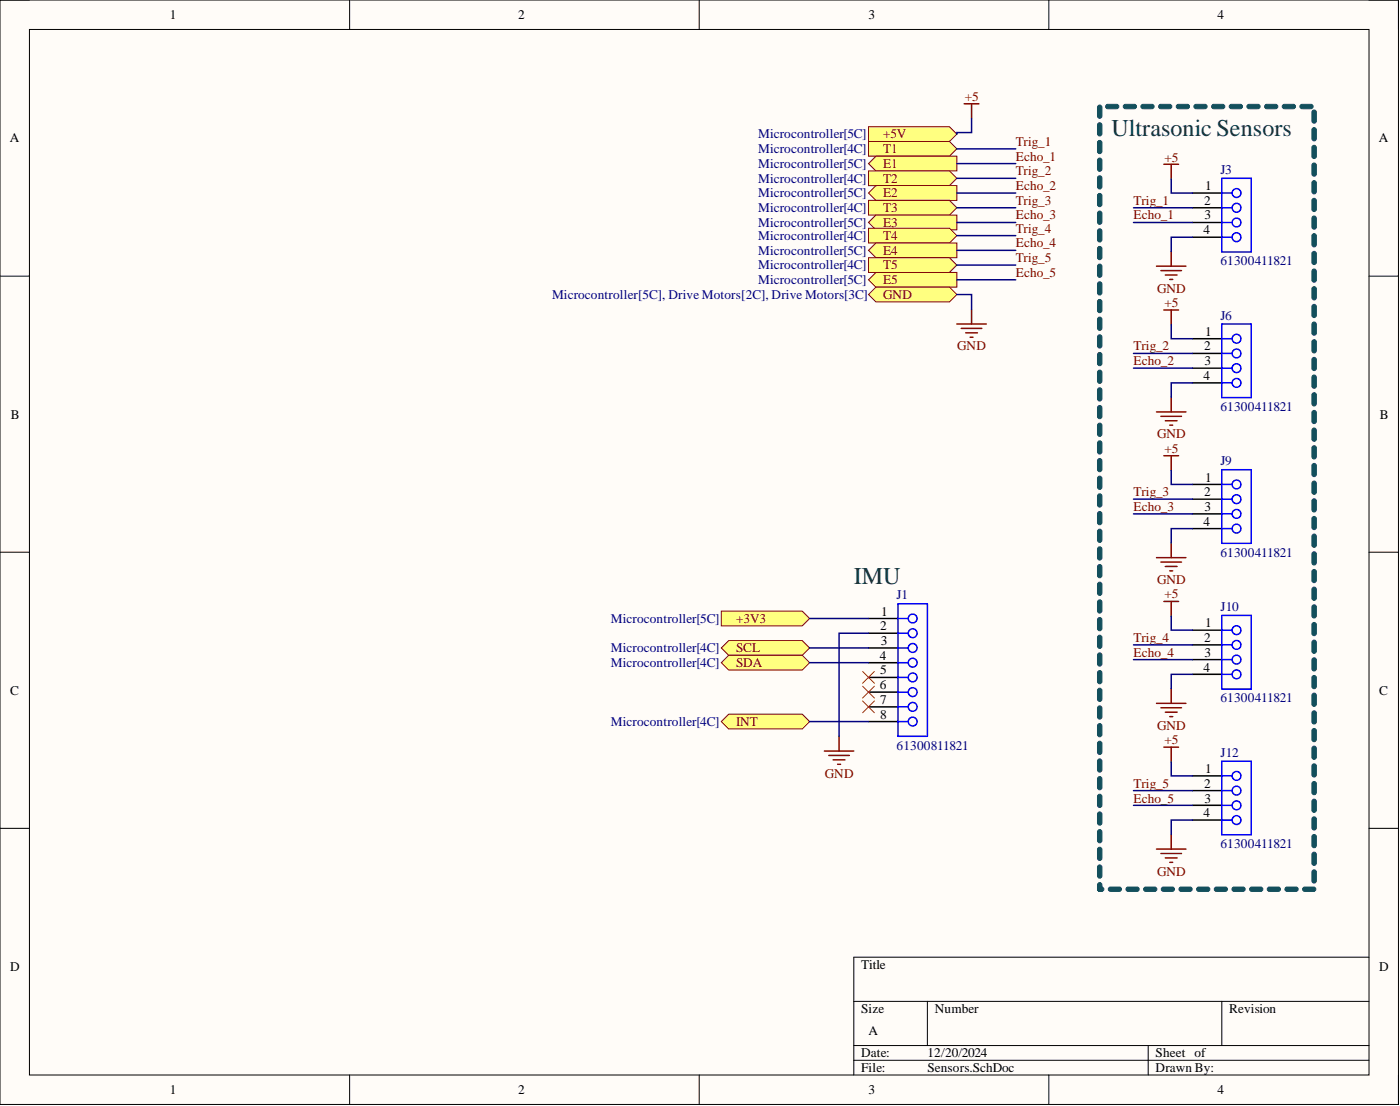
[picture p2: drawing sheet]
<svg xmlns="http://www.w3.org/2000/svg" width="241mm" height="190mm" viewBox="0 0 241 190" stroke-linecap="round" stroke-linejoin="round" font-family="sans-serif">
<defs><g id="words">
<g font-size="4.1" fill="#0c343d">
<text x="191.6" y="23.4">Ultrasonic Sensors</text>
<text x="147.2" y="100.5">IMU</text>
</g>
<g font-size="2.3">
<text x="29.3" y="3.3">1</text>
<text x="89.3" y="3.3">2</text>
<text x="149.7" y="3.3">3</text>
<text x="209.8" y="3.3">4</text>
<text x="1.7" y="24.5">A</text>
<text x="237.7" y="24.5">A</text>
<text x="207.5" y="35.3">2</text>
<text x="207.7" y="32.7">1</text>
<text x="207.5" y="40.3">4</text>
<text x="207.6" y="37.8">3</text>
<text x="207.7" y="57.8">1</text>
<text x="207.5" y="65.4">4</text>
<text x="207.5" y="60.4">2</text>
<text x="207.6" y="62.9">3</text>
<text x="1.9" y="72.1">B</text>
<text x="237.8" y="72.1">B</text>
<text x="207.7" y="82.9">1</text>
<text x="207.5" y="85.5">2</text>
<text x="207.6" y="88">3</text>
<text x="207.5" y="90.6">4</text>
<text x="151.9" y="106">1</text>
<text x="151.6" y="113.6">4</text>
<text x="151.7" y="108.6">2</text>
<text x="151.8" y="111.1">3</text>
<text x="207.5" y="110.6">2</text>
<text x="207.6" y="113.1">3</text>
<text x="207.7" y="108.1">1</text>
<text x="1.8" y="119.6">C</text>
<text x="151.6" y="118.7">6</text>
<text x="151.7" y="116.2">5</text>
<text x="207.5" y="115.7">4</text>
<text x="237.7" y="119.6">C</text>
<text x="151.7" y="121.2">7</text>
<text x="151.7" y="123.8">8</text>
<text x="207.5" y="135.7">2</text>
<text x="207.7" y="133.2">1</text>
<text x="207.5" y="140.8">4</text>
<text x="207.6" y="138.2">3</text>
<text x="1.8" y="167.2">D</text>
<text x="148.4" y="166.9">Title</text>
<text x="237.7" y="167.2">D</text>
<text x="148.4" y="174.5">Size</text>
<text x="149.7" y="178.3">A</text>
<text x="161.1" y="174.5">Number</text>
<text x="211.9" y="174.5">Revision</text>
<text x="148.4" y="182.1">Date:</text>
<text x="148.4" y="184.7">File:</text>
<text x="159.8" y="182.1">12/20/2024</text>
<text x="159.8" y="184.7">Sensors.SchDoc</text>
<text x="199.2" y="182.1">Sheet of</text>
<text x="199.2" y="184.7">Drawn By:</text>
<text x="29.3" y="188.5">1</text>
<text x="89.3" y="188.5">2</text>
<text x="149.7" y="188.5">3</text>
<text x="209.8" y="188.5">4</text>
</g>
<g font-size="2.3" fill="#800000">
<text x="166.3" y="17.4">+5</text>
<text x="152.2" y="23.8">+5V</text>
<text x="152.2" y="26.4">T1</text>
<text x="152.2" y="28.9">E1</text>
<text x="175.1" y="27.6">Echo_1</text>
<text x="175.1" y="25.1">Trig_1</text>
<text x="200.7" y="27.8">+5</text>
<text x="152.2" y="31.5">T2</text>
<text x="152.2" y="34">E2</text>
<text x="175.1" y="35.3">Trig_3</text>
<text x="175.1" y="32.7">Echo_2</text>
<text x="175.1" y="30.2">Trig_2</text>
<text x="195.4" y="35.3">Trig_1</text>
<text x="152.2" y="36.5">T3</text>
<text x="152.2" y="39.1">E3</text>
<text x="152.2" y="41.3">T4</text>
<text x="175.1" y="40.1">Trig_4</text>
<text x="175.1" y="37.8">Echo_3</text>
<text x="195.4" y="37.8">Echo_1</text>
<text x="152.2" y="43.9">E4</text>
<text x="152.2" y="46.4">T5</text>
<text x="175.1" y="47.7">Echo_5</text>
<text x="175.1" y="45.2">Trig_5</text>
<text x="175.1" y="42.6">Echo_4</text>
<text x="152.2" y="49">E5</text>
<text x="152.2" y="51.5">GND</text>
<text x="199.4" y="50.4">GND</text>
<text x="200.7" y="52.9">+5</text>
<text x="165" y="60.4">GND</text>
<text x="195.4" y="62.9">Echo_2</text>
<text x="195.4" y="60.4">Trig_2</text>
<text x="199.4" y="75.5">GND</text>
<text x="200.7" y="78">+5</text>
<text x="195.4" y="88">Echo_3</text>
<text x="195.4" y="85.5">Trig_3</text>
<text x="199.4" y="100.6">GND</text>
<text x="126.9" y="107.3">+3V3</text>
<text x="200.7" y="103.1">+5</text>
<text x="126.9" y="112.4">SCL</text>
<text x="195.4" y="113.1">Echo_4</text>
<text x="195.4" y="110.6">Trig_4</text>
<text x="126.9" y="114.9">SDA</text>
<text x="126.9" y="125">INT</text>
<text x="199.4" y="125.7">GND</text>
<text x="200.7" y="128.2">+5</text>
<text x="142.2" y="133.9">GND</text>
<text x="195.4" y="135.7">Trig_5</text>
<text x="195.4" y="138.2">Echo_5</text>
<text x="199.4" y="150.8">GND</text>
</g>
<g font-size="2.3" fill="#000080">
<text x="130.7" y="23.8">Microcontroller[5C]</text>
<text x="130.7" y="26.4">Microcontroller[4C]</text>
<text x="130.7" y="28.9">Microcontroller[5C]</text>
<text x="210.3" y="29.9">J3</text>
<text x="130.7" y="31.5">Microcontroller[4C]</text>
<text x="130.7" y="34">Microcontroller[5C]</text>
<text x="130.7" y="36.5">Microcontroller[4C]</text>
<text x="130.7" y="39.1">Microcontroller[5C]</text>
<text x="130.7" y="41.3">Microcontroller[4C]</text>
<text x="130.7" y="43.9">Microcontroller[5C]</text>
<text x="130.7" y="46.4">Microcontroller[4C]</text>
<text x="210.3" y="45.7">61300411821</text>
<text x="95.1" y="51.5">Microcontroller[5C], Drive Motors[2C], Drive Motors[3C]</text>
<text x="130.7" y="49">Microcontroller[5C]</text>
<text x="210.3" y="55">J6</text>
<text x="210.3" y="70.8">61300411821</text>
<text x="210.3" y="80.2">J9</text>
<text x="210.3" y="95.9">61300411821</text>
<text x="105.3" y="107.3">Microcontroller[5C]</text>
<text x="154.5" y="103.2">J1</text>
<text x="210.3" y="105.3">J10</text>
<text x="105.3" y="112.4">Microcontroller[4C]</text>
<text x="105.3" y="114.9">Microcontroller[4C]</text>
<text x="105.3" y="125">Microcontroller[4C]</text>
<text x="210.3" y="121">61300411821</text>
<text x="154.5" y="129.1">61300811821</text>
<text x="210.3" y="130.4">J12</text>
<text x="210.3" y="146.1">61300411821</text>
</g>
</g></defs>
<path d="M0 0h241v190.2h-241z" fill-rule="evenodd" fill="#fffcf8"/>
<path d="M0 0h241v190.2h-241z" fill="none" stroke="#000" stroke-width=".17"/>
<path d="M5.1 5.1h230.9v180.1h-230.9z" fill-rule="evenodd" fill="#fffcf8"/>
<g fill="none" stroke="#000" stroke-width=".17">
<path d="M0 0h5.1M5.1 5.1h230.9v180.1h-230.9zM60.3 0v5.1M120.5 0v5.1M180.8 0v5.1M236 0h5v5.1M0 47.6h5.1M236 47.6h5M0 95.1h5.1M236 95.1h5M0 142.7h5.1M236 142.7h5"/>
<path d="M147.2 172.5h88.8M159.8 172.5v7.6M210.6 172.5v7.6M236 164.9h-88.8v20.3M60.3 185.2v5M120.5 185.2v5M147.2 180.1h88.8M147.2 182.6h88.8M180.8 185.2v5M197.9 180.1v5.1M241 185.2v5"/>
</g>
<path d="M189.2 152.2a.38 .38 0 0 1 .4-.2 .38 .38 0 0 1 .3 .4v.8a.38 .38 0 0 1-.4 .3 .38 .38 0 0 1-.3-.3zM189.2 149.2a.38 .38 0 0 1 .4-.2 .38 .38 0 0 1 .3 .4v1.5a.38 .38 0 0 1-.4 .4 .38 .38 0 0 1-.3-.4zM189.2 146.1a.38 .38 0 0 1 .4-.2 .38 .38 0 0 1 .3 .4v1.5a.38 .38 0 0 1-.4 .4 .38 .38 0 0 1-.3-.4zM189.2 143.1a.38 .38 0 0 1 .4-.2 .38 .38 0 0 1 .3 .4v1.5a.38 .38 0 0 1-.4 .4 .38 .38 0 0 1-.3-.4zM189.2 140a.38 .38 0 0 1 .4-.1 .38 .38 0 0 1 .3 .3v1.5a.38 .38 0 0 1-.4 .4 .38 .38 0 0 1-.3-.4zM189.2 137a.38 .38 0 0 1 .4-.2 .38 .38 0 0 1 .3 .4v1.5a.38 .38 0 0 1-.4 .4 .38 .38 0 0 1-.3-.4zM189.2 133.9a.38 .38 0 0 1 .4-.1 .38 .38 0 0 1 .3 .3v1.6a.38 .38 0 0 1-.4 .3 .38 .38 0 0 1-.3-.3zM189.2 130.9a.38 .38 0 0 1 .4-.2 .38 .38 0 0 1 .3 .4v1.5a.38 .38 0 0 1-.4 .4 .38 .38 0 0 1-.3-.4zM189.2 127.9a.38 .38 0 0 1 .4-.2 .38 .38 0 0 1 .3 .3v1.6a.38 .38 0 0 1-.4 .4 .38 .38 0 0 1-.3-.4zM189.2 124.8a.38 .38 0 0 1 .4-.2 .38 .38 0 0 1 .3 .4v1.5a.38 .38 0 0 1-.4 .4 .38 .38 0 0 1-.3-.4zM189.2 121.8a.38 .38 0 0 1 .4-.2 .38 .38 0 0 1 .3 .4v1.5a.38 .38 0 0 1-.4 .4 .38 .38 0 0 1-.3-.4zM189.2 118.7a.38 .38 0 0 1 .4-.1 .38 .38 0 0 1 .3 .3v1.5a.38 .38 0 0 1-.4 .4 .38 .38 0 0 1-.3-.4zM189.2 115.7a.38 .38 0 0 1 .4-.2 .38 .38 0 0 1 .3 .4v1.5a.38 .38 0 0 1-.4 .4 .38 .38 0 0 1-.3-.4zM189.2 112.6a.38 .38 0 0 1 .4-.1 .38 .38 0 0 1 .3 .3v1.6a.38 .38 0 0 1-.4 .3 .38 .38 0 0 1-.3-.3zM189.2 109.6a.38 .38 0 0 1 .4-.2 .38 .38 0 0 1 .3 .4v1.5a.38 .38 0 0 1-.4 .4 .38 .38 0 0 1-.3-.4zM189.2 106.6a.38 .38 0 0 1 .4-.2 .38 .38 0 0 1 .3 .3v1.6a.38 .38 0 0 1-.4 .3 .38 .38 0 0 1-.3-.3zM189.2 103.5a.38 .38 0 0 1 .4-.2 .38 .38 0 0 1 .3 .4v1.5a.38 .38 0 0 1-.4 .4 .38 .38 0 0 1-.3-.4zM189.2 100.5a.38 .38 0 0 1 .4-.2 .38 .38 0 0 1 .3 .4v1.5a.38 .38 0 0 1-.4 .4 .38 .38 0 0 1-.3-.4zM189.2 97.4a.38 .38 0 0 1 .4-.2 .38 .38 0 0 1 .3 .4v1.5a.38 .38 0 0 1-.4 .4 .38 .38 0 0 1-.3-.4zM189.2 94.4a.38 .38 0 0 1 .4-.2 .38 .38 0 0 1 .3 .4v1.5a.38 .38 0 0 1-.4 .4 .38 .38 0 0 1-.3-.4zM189.2 91.3a.38 .38 0 0 1 .4-.1 .38 .38 0 0 1 .3 .3v1.5a.38 .38 0 0 1-.4 .4 .38 .38 0 0 1-.3-.4zM189.2 88.3a.38 .38 0 0 1 .4-.2 .38 .38 0 0 1 .3 .4v1.5a.38 .38 0 0 1-.4 .4 .38 .38 0 0 1-.3-.4zM189.2 85.2a.38 .38 0 0 1 .4-.1 .38 .38 0 0 1 .3 .3v1.6a.38 .38 0 0 1-.4 .3 .38 .38 0 0 1-.3-.3zM189.2 82.2a.38 .38 0 0 1 .4-.2 .38 .38 0 0 1 .3 .4v1.5a.38 .38 0 0 1-.4 .4 .38 .38 0 0 1-.3-.4zM189.2 79.2a.38 .38 0 0 1 .4-.2 .38 .38 0 0 1 .3 .4v1.5a.38 .38 0 0 1-.4 .4 .38 .38 0 0 1-.3-.4zM189.2 76.1a.38 .38 0 0 1 .4-.2 .38 .38 0 0 1 .3 .4v1.5a.38 .38 0 0 1-.4 .4 .38 .38 0 0 1-.3-.4zM189.2 73.1a.38 .38 0 0 1 .4-.2 .38 .38 0 0 1 .3 .4v1.5a.38 .38 0 0 1-.4 .4 .38 .38 0 0 1-.3-.4zM189.2 70a.38 .38 0 0 1 .4-.1 .38 .38 0 0 1 .3 .3v1.5a.38 .38 0 0 1-.4 .4 .38 .38 0 0 1-.3-.4zM189.2 67a.38 .38 0 0 1 .4-.2 .38 .38 0 0 1 .3 .4v1.5a.38 .38 0 0 1-.4 .4 .38 .38 0 0 1-.3-.4zM189.2 63.9a.38 .38 0 0 1 .4-.1 .38 .38 0 0 1 .3 .3v1.6a.38 .38 0 0 1-.4 .3 .38 .38 0 0 1-.3-.3zM189.2 60.9a.38 .38 0 0 1 .4-.2 .38 .38 0 0 1 .3 .4v1.5a.38 .38 0 0 1-.4 .4 .38 .38 0 0 1-.3-.4zM189.2 57.9a.38 .38 0 0 1 .4-.2 .38 .38 0 0 1 .3 .3v1.6a.38 .38 0 0 1-.4 .3 .38 .38 0 0 1-.3-.3zM189.2 54.8a.38 .38 0 0 1 .4-.2 .38 .38 0 0 1 .3 .4v1.5a.38 .38 0 0 1-.4 .4 .38 .38 0 0 1-.3-.4zM189.2 51.8a.38 .38 0 0 1 .4-.2 .38 .38 0 0 1 .3 .4v1.5a.38 .38 0 0 1-.4 .4 .38 .38 0 0 1-.3-.4zM189.2 48.7a.38 .38 0 0 1 .4-.2 .38 .38 0 0 1 .3 .4v1.5a.38 .38 0 0 1-.4 .4 .38 .38 0 0 1-.3-.4zM189.2 45.7a.38 .38 0 0 1 .4-.2 .38 .38 0 0 1 .3 .4v1.5a.38 .38 0 0 1-.4 .4 .38 .38 0 0 1-.3-.4zM189.2 42.6a.38 .38 0 0 1 .4-.1 .38 .38 0 0 1 .3 .3v1.5a.38 .38 0 0 1-.4 .4 .38 .38 0 0 1-.3-.4zM189.2 39.6a.38 .38 0 0 1 .4-.2 .38 .38 0 0 1 .3 .4v1.5a.38 .38 0 0 1-.4 .4 .38 .38 0 0 1-.3-.4zM189.2 36.5a.38 .38 0 0 1 .4-.1 .38 .38 0 0 1 .3 .3v1.6a.38 .38 0 0 1-.4 .3 .38 .38 0 0 1-.3-.3zM189.2 33.5a.38 .38 0 0 1 .4-.2 .38 .38 0 0 1 .3 .4v1.5a.38 .38 0 0 1-.4 .4 .38 .38 0 0 1-.3-.4zM189.2 30.5a.38 .38 0 0 1 .4-.2 .38 .38 0 0 1 .3 .4v1.5a.38 .38 0 0 1-.4 .4 .38 .38 0 0 1-.3-.4zM189.2 27.4a.38 .38 0 0 1 .4-.2 .38 .38 0 0 1 .3 .4v1.5a.38 .38 0 0 1-.4 .4 .38 .38 0 0 1-.3-.4zM189.2 24.4a.38 .38 0 0 1 .4-.2 .38 .38 0 0 1 .3 .4v1.5a.38 .38 0 0 1-.4 .4 .38 .38 0 0 1-.3-.4zM189.2 21.3a.38 .38 0 0 1 .4-.1 .38 .38 0 0 1 .3 .3v1.5a.38 .38 0 0 1-.4 .4 .38 .38 0 0 1-.3-.4zM189.2 18.3a.38 .38 0 0 1 .4-.2 .38 .38 0 0 1 .3 .4v1.5a.38 .38 0 0 1-.4 .4 .38 .38 0 0 1-.3-.4zM190.6 18.2l.3-.2h1.6a.38 .38 0 0 1 .3 .3 .38 .38 0 0 1-.3 .4h-1.6a.38 .38 0 0 1-.3-.5zM193.7 18.2l.3-.2h1.5a.38 .38 0 0 1 .4 .3 .38 .38 0 0 1-.4 .4h-1.5a.38 .38 0 0 1-.3-.5zM196.7 18.2l.3-.2h1.5a.38 .38 0 0 1 .4 .3 .38 .38 0 0 1-.4 .4h-1.5a.38 .38 0 0 1-.3-.5zM199.7 18.2l.4-.2h1.5a.38 .38 0 0 1 .4 .3 .38 .38 0 0 1-.4 .4h-1.5a.38 .38 0 0 1-.4-.5zM202.8 18.2l.3-.2h1.5a.38 .38 0 0 1 .4 .3 .38 .38 0 0 1-.4 .4h-1.5a.38 .38 0 0 1-.3-.5zM205.8 18.2l.4-.2h1.5a.38 .38 0 0 1 .4 .3 .38 .38 0 0 1-.4 .4h-1.5a.38 .38 0 0 1-.4-.5zM208.9 18.2l.3-.2h1.5a.38 .38 0 0 1 .4 .3 .38 .38 0 0 1-.4 .4h-1.5a.38 .38 0 0 1-.3-.5zM211.9 18.2l.3-.2h1.6a.38 .38 0 0 1 .4 .3 .38 .38 0 0 1-.4 .4h-1.6a.38 .38 0 0 1-.3-.5zM215 18.2l.3-.2h1.5a.38 .38 0 0 1 .4 .3 .38 .38 0 0 1-.4 .4h-1.5a.38 .38 0 0 1-.3-.5zM218 18.2l.3-.2h1.6a.38 .38 0 0 1 .3 .3 .38 .38 0 0 1-.3 .4h-1.6a.38 .38 0 0 1-.3-.5zM221.1 18.2l.3-.2h1.5a.38 .38 0 0 1 .4 .3 .38 .38 0 0 1-.4 .4h-1.5a.38 .38 0 0 1-.3-.5zM224.1 18.2l.3-.2h1.5a.38 .38 0 0 1 .4 .3 .38 .38 0 0 1-.4 .4h-1.5a.38 .38 0 0 1-.3-.5zM226.2 19.1a.38 .38 0 0 1 .4-.1 .38 .38 0 0 1 .3 .3v1.5a.38 .38 0 0 1-.4 .4 .38 .38 0 0 1-.4-.4zM226.2 22.2a.38 .38 0 0 1 .4-.2 .38 .38 0 0 1 .3 .4v1.5a.38 .38 0 0 1-.4 .4 .38 .38 0 0 1-.4-.4zM226.2 25.2a.38 .38 0 0 1 .4-.2 .38 .38 0 0 1 .3 .4v1.5a.38 .38 0 0 1-.4 .4 .38 .38 0 0 1-.4-.4zM226.2 28.3a.38 .38 0 0 1 .4-.2 .38 .38 0 0 1 .3 .4v1.5a.38 .38 0 0 1-.4 .4 .38 .38 0 0 1-.4-.4zM226.2 31.3a.38 .38 0 0 1 .4-.2 .38 .38 0 0 1 .3 .4v1.5a.38 .38 0 0 1-.4 .4 .38 .38 0 0 1-.4-.4zM226.2 34.3a.38 .38 0 0 1 .4-.1 .38 .38 0 0 1 .3 .3v1.6a.38 .38 0 0 1-.4 .3 .38 .38 0 0 1-.4-.3zM226.2 37.4a.38 .38 0 0 1 .4-.2 .38 .38 0 0 1 .3 .4v1.5a.38 .38 0 0 1-.4 .4 .38 .38 0 0 1-.4-.4zM226.2 40.4a.38 .38 0 0 1 .4-.1 .38 .38 0 0 1 .3 .3v1.5a.38 .38 0 0 1-.4 .4 .38 .38 0 0 1-.4-.4zM226.2 43.5a.38 .38 0 0 1 .4-.2 .38 .38 0 0 1 .3 .4v1.5a.38 .38 0 0 1-.4 .4 .38 .38 0 0 1-.4-.4zM226.2 46.5a.38 .38 0 0 1 .4-.2 .38 .38 0 0 1 .3 .4v1.5a.38 .38 0 0 1-.4 .4 .38 .38 0 0 1-.4-.4zM226.2 49.6a.38 .38 0 0 1 .4-.2 .38 .38 0 0 1 .3 .4v1.5a.38 .38 0 0 1-.4 .4 .38 .38 0 0 1-.4-.4zM226.2 52.6a.38 .38 0 0 1 .4-.2 .38 .38 0 0 1 .3 .4v1.5a.38 .38 0 0 1-.4 .4 .38 .38 0 0 1-.4-.4zM226.2 55.7a.38 .38 0 0 1 .4-.2 .38 .38 0 0 1 .3 .3v1.6a.38 .38 0 0 1-.4 .3 .38 .38 0 0 1-.4-.3zM226.2 58.7a.38 .38 0 0 1 .4-.2 .38 .38 0 0 1 .3 .4v1.5a.38 .38 0 0 1-.4 .4 .38 .38 0 0 1-.4-.4zM226.2 61.7a.38 .38 0 0 1 .4-.1 .38 .38 0 0 1 .3 .3v1.6a.38 .38 0 0 1-.4 .3 .38 .38 0 0 1-.4-.3zM226.2 64.8a.38 .38 0 0 1 .4-.2 .38 .38 0 0 1 .3 .4v1.5a.38 .38 0 0 1-.4 .4 .38 .38 0 0 1-.4-.4zM226.2 67.8a.38 .38 0 0 1 .4-.1 .38 .38 0 0 1 .3 .3v1.5a.38 .38 0 0 1-.4 .4 .38 .38 0 0 1-.4-.4zM226.2 70.9a.38 .38 0 0 1 .4-.2 .38 .38 0 0 1 .3 .4v1.5a.38 .38 0 0 1-.4 .4 .38 .38 0 0 1-.4-.4zM226.2 73.9a.38 .38 0 0 1 .4-.2 .38 .38 0 0 1 .3 .4v1.5a.38 .38 0 0 1-.4 .4 .38 .38 0 0 1-.4-.4zM226.2 77a.38 .38 0 0 1 .4-.2 .38 .38 0 0 1 .3 .4v1.5a.38 .38 0 0 1-.4 .4 .38 .38 0 0 1-.4-.4zM226.2 80a.38 .38 0 0 1 .4-.2 .38 .38 0 0 1 .3 .4v1.5a.38 .38 0 0 1-.4 .4 .38 .38 0 0 1-.4-.4zM226.2 83a.38 .38 0 0 1 .4-.1 .38 .38 0 0 1 .3 .3v1.6a.38 .38 0 0 1-.4 .3 .38 .38 0 0 1-.4-.3zM226.2 86.1a.38 .38 0 0 1 .4-.2 .38 .38 0 0 1 .3 .4v1.5a.38 .38 0 0 1-.4 .4 .38 .38 0 0 1-.4-.4zM226.2 89.1a.38 .38 0 0 1 .4-.1 .38 .38 0 0 1 .3 .3v1.5a.38 .38 0 0 1-.4 .4 .38 .38 0 0 1-.4-.4zM226.2 92.2a.38 .38 0 0 1 .4-.2 .38 .38 0 0 1 .3 .4v1.5a.38 .38 0 0 1-.4 .4 .38 .38 0 0 1-.4-.4zM226.2 95.2a.38 .38 0 0 1 .4-.2 .38 .38 0 0 1 .3 .4v1.5a.38 .38 0 0 1-.4 .4 .38 .38 0 0 1-.4-.4zM226.2 98.3a.38 .38 0 0 1 .4-.2 .38 .38 0 0 1 .3 .4v1.5a.38 .38 0 0 1-.4 .4 .38 .38 0 0 1-.4-.4zM226.2 101.3a.38 .38 0 0 1 .4-.2 .38 .38 0 0 1 .3 .4v1.5a.38 .38 0 0 1-.4 .4 .38 .38 0 0 1-.4-.4zM226.2 104.4a.38 .38 0 0 1 .4-.2 .38 .38 0 0 1 .3 .3v1.6a.38 .38 0 0 1-.4 .3 .38 .38 0 0 1-.4-.3zM226.2 107.4a.38 .38 0 0 1 .4-.2 .38 .38 0 0 1 .3 .4v1.5a.38 .38 0 0 1-.4 .4 .38 .38 0 0 1-.4-.4zM226.2 110.4a.38 .38 0 0 1 .4-.1 .38 .38 0 0 1 .3 .3v1.6a.38 .38 0 0 1-.4 .3 .38 .38 0 0 1-.4-.3zM226.2 113.5a.38 .38 0 0 1 .4-.2 .38 .38 0 0 1 .3 .4v1.5a.38 .38 0 0 1-.4 .4 .38 .38 0 0 1-.4-.4zM226.2 116.5a.38 .38 0 0 1 .4-.1 .38 .38 0 0 1 .3 .3v1.5a.38 .38 0 0 1-.4 .4 .38 .38 0 0 1-.4-.4zM226.2 119.6a.38 .38 0 0 1 .4-.2 .38 .38 0 0 1 .3 .4v1.5a.38 .38 0 0 1-.4 .4 .38 .38 0 0 1-.4-.4zM226.2 122.6a.38 .38 0 0 1 .4-.2 .38 .38 0 0 1 .3 .4v1.5a.38 .38 0 0 1-.4 .4 .38 .38 0 0 1-.4-.4zM226.2 125.7a.38 .38 0 0 1 .4-.2 .38 .38 0 0 1 .3 .4v1.5a.38 .38 0 0 1-.4 .4 .38 .38 0 0 1-.4-.4zM226.2 128.7a.38 .38 0 0 1 .4-.2 .38 .38 0 0 1 .3 .4v1.5a.38 .38 0 0 1-.4 .4 .38 .38 0 0 1-.4-.4zM226.2 131.7a.38 .38 0 0 1 .4-.1 .38 .38 0 0 1 .3 .3v1.6a.38 .38 0 0 1-.4 .3 .38 .38 0 0 1-.4-.3zM226.2 134.8a.38 .38 0 0 1 .4-.2 .38 .38 0 0 1 .3 .4v1.5a.38 .38 0 0 1-.4 .4 .38 .38 0 0 1-.4-.4zM226.2 137.8a.38 .38 0 0 1 .4-.1 .38 .38 0 0 1 .3 .3v1.5a.38 .38 0 0 1-.4 .4 .38 .38 0 0 1-.4-.4zM226.2 140.9a.38 .38 0 0 1 .4-.2 .38 .38 0 0 1 .3 .4v1.5a.38 .38 0 0 1-.4 .4 .38 .38 0 0 1-.4-.4zM226.2 143.9a.38 .38 0 0 1 .4-.2 .38 .38 0 0 1 .3 .4v1.5a.38 .38 0 0 1-.4 .4 .38 .38 0 0 1-.4-.4zM226.2 147a.38 .38 0 0 1 .4-.2 .38 .38 0 0 1 .3 .4v1.5a.38 .38 0 0 1-.4 .4 .38 .38 0 0 1-.4-.4zM226.2 150a.38 .38 0 0 1 .4-.2 .38 .38 0 0 1 .3 .4v1.5a.38 .38 0 0 1-.4 .4 .38 .38 0 0 1-.4-.4zM224.6 153l.3-.2h1.5a.38 .38 0 0 1 .4 .4 .38 .38 0 0 1-.4 .3h-1.5a.38 .38 0 0 1-.3-.5zM221.5 153l.3-.2h1.6a.38 .38 0 0 1 .4 .4 .38 .38 0 0 1-.4 .3h-1.6a.38 .38 0 0 1-.3-.5zM218.5 153l.3-.2h1.5a.38 .38 0 0 1 .4 .4 .38 .38 0 0 1-.4 .3h-1.5a.38 .38 0 0 1-.3-.5zM215.4 153l.4-.2h1.5a.38 .38 0 0 1 .4 .4 .38 .38 0 0 1-.4 .3h-1.5a.38 .38 0 0 1-.4-.5zM212.4 153l.3-.2h1.5a.38 .38 0 0 1 .4 .4 .38 .38 0 0 1-.4 .3h-1.5a.38 .38 0 0 1-.3-.5zM209.3 153l.4-.2h1.5a.38 .38 0 0 1 .4 .4 .38 .38 0 0 1-.4 .3h-1.5a.38 .38 0 0 1-.4-.5zM206.3 153l.3-.2h1.5a.38 .38 0 0 1 .4 .4 .38 .38 0 0 1-.4 .3h-1.5a.38 .38 0 0 1-.3-.5zM203.3 153l.3-.2h1.5a.38 .38 0 0 1 .4 .4 .38 .38 0 0 1-.4 .3h-1.5a.38 .38 0 0 1-.3-.5zM200.2 153l.3-.2h1.6a.38 .38 0 0 1 .3 .4 .38 .38 0 0 1-.3 .3h-1.6a.38 .38 0 0 1-.3-.5zM197.2 153l.3-.2h1.5a.38 .38 0 0 1 .4 .4 .38 .38 0 0 1-.4 .3h-1.5a.38 .38 0 0 1-.3-.5zM194.1 153l.3-.2h1.6a.38 .38 0 0 1 .3 .4 .38 .38 0 0 1-.3 .3h-1.6a.38 .38 0 0 1-.3-.5zM191.1 153l.3-.2h1.5a.38 .38 0 0 1 .4 .4 .38 .38 0 0 1-.4 .3h-1.5a.38 .38 0 0 1-.3-.5zM189.2 153a.61 .61 0 0 1 1.1 .2l-.1 .2a.61 .61 0 0 1-1-.2z" fill="#134f5c" stroke="#134f5c" stroke-width=".17"/>
<g fill="none" stroke="#000" stroke-width=".25">
<path d="M205.5 35.8h5.1M205.5 33.3h5.1M205.5 38.3h5.1M205.5 40.9h5.1M205.5 58.3h5.1M205.5 60.9h5.1M205.5 63.4h5.1M205.5 65.9h5.1M205.5 86h5.1M205.5 83.4h5.1M205.5 88.5h5.1M205.5 91h5.1"/>
<path d="M205.5 111.1h5.1M205.5 108.5h5.1M205.5 113.6h5.1M205.5 116.1h5.1M205.5 136.2h5.1M205.5 133.6h5.1M205.5 138.7h5.1M205.5 141.2h5.1"/>
</g>
<g fill="none" stroke="#00f" stroke-width=".25">
<path d="M210.6 35.8h1.8M210.6 33.3h1.8M210.6 38.3h1.8M210.6 30.7h5.1v12.7h-5.1zM210.6 40.9h1.8M210.6 55.8h5.1v12.7h-5.1zM210.6 58.3h1.8M210.6 60.9h1.8M210.6 65.9h1.8M210.6 63.4h1.8M210.6 80.9h5.1v12.7h-5.1zM210.6 86h1.8"/>
<path d="M210.6 83.4h1.8M210.6 91h1.8M210.6 88.5h1.8M210.6 106h5.1v12.7h-5.1zM210.6 111.1h1.8M210.6 108.5h1.8M210.6 116.1h1.8M210.6 113.6h1.8M210.6 131.1h5.1v12.7h-5.1zM210.6 136.2h1.8M210.6 133.6h1.8M210.6 138.7h1.8"/>
<path d="M210.6 141.2h1.8"/>
<circle cx="213.1" cy="33.2" r=".76"/>
<circle cx="213.1" cy="35.8" r=".76"/>
<circle cx="213.1" cy="38.3" r=".76"/>
<circle cx="213.1" cy="40.9" r=".76"/>
<circle cx="213.1" cy="58.3" r=".76"/>
<circle cx="213.1" cy="63.4" r=".76"/>
<circle cx="213.1" cy="66" r=".76"/>
<circle cx="213.1" cy="60.9" r=".76"/>
<circle cx="213.1" cy="88.5" r=".76"/>
<circle cx="213.1" cy="91.1" r=".76"/>
<circle cx="213.1" cy="86" r=".76"/>
<circle cx="213.1" cy="83.4" r=".76"/>
<circle cx="213.1" cy="108.5" r=".76"/>
<circle cx="213.1" cy="116.2" r=".76"/>
<circle cx="213.1" cy="113.6" r=".76"/>
<circle cx="213.1" cy="111.1" r=".76"/>
<circle cx="213.1" cy="136.2" r=".76"/>
<circle cx="213.1" cy="138.7" r=".76"/>
<circle cx="213.1" cy="133.6" r=".76"/>
<circle cx="213.1" cy="141.3" r=".76"/>
</g>
<g fill="none" stroke="#800000" stroke-width=".25">
<path d="M166.2 17.9h2.5M167.5 17.9v2.5M200.6 28.3h2.5M201.9 28.3v2.5M199.3 45.8h5.1M200.1 46.6h3.5M200.6 53.4h2.5M200.9 47.4h2M201.6 48.1h.5M201.9 43.3v2.5M201.9 53.4v2.5M199.3 70.9h5.1"/>
<path d="M200.1 71.7h3.5M200.6 78.5h2.5M200.9 72.5h2M201.6 73.2h.5M201.9 68.4v2.5M201.9 78.5v2.5M199.3 96h5.1M200.1 96.8h3.5M200.9 97.6h2M201.6 98.3h.5M201.9 93.5v2.5M200.6 103.6h2.5"/>
<path d="M201.9 103.6v2.5M201.9 118.6v2.5M199.3 121.1h5.1M200.1 121.9h3.5M200.6 128.7h2.5M200.9 122.7h2M201.6 123.4h.5M201.9 128.7v2.5M199.3 146.2h5.1M200.1 147h3.5M200.9 147.8h2M201.6 148.5h.5"/>
<path d="M201.9 143.7v2.5"/>
</g>
<path d="M149.7 24.4h13.9l1.3 1.2-1.3 1.3h-13.9z" fill-rule="evenodd" fill="#ffff80"/>
<path d="M149.7 24.4h13.9l1.3 1.2-1.3 1.3h-13.9z" fill="none" stroke="#800000" stroke-width=".17"/>
<path d="M149.7 28.2l1.3-1.3h13.9v2.5h-13.9z" fill-rule="evenodd" fill="#ffff80"/>
<path d="M149.7 28.2l1.3-1.3h13.9v2.5h-13.9z" fill="none" stroke="#800000" stroke-width=".17"/>
<path d="M149.7 29.4h13.9l1.3 1.3-1.3 1.3h-13.9z" fill-rule="evenodd" fill="#ffff80"/>
<path d="M149.7 29.4h13.9l1.3 1.3-1.3 1.3h-13.9z" fill="none" stroke="#800000" stroke-width=".17"/>
<path d="M149.7 33.2l1.3-1.2h13.9v2.5h-13.9z" fill-rule="evenodd" fill="#ffff80"/>
<path d="M149.7 33.2l1.3-1.2h13.9v2.5h-13.9z" fill="none" stroke="#800000" stroke-width=".17"/>
<path d="M149.7 34.5h13.9l1.3 1.3-1.3 1.3h-13.9z" fill-rule="evenodd" fill="#ffff80"/>
<path d="M149.7 34.5h13.9l1.3 1.3-1.3 1.3h-13.9z" fill="none" stroke="#800000" stroke-width=".17"/>
<path d="M149.7 38.3l1.3-1.2h13.9v2.5h-13.9z" fill-rule="evenodd" fill="#ffff80"/>
<path d="M149.7 38.3l1.3-1.2h13.9v2.5h-13.9z" fill="none" stroke="#800000" stroke-width=".17"/>
<path d="M149.7 39.3h13.9l1.3 1.3-1.3 1.3h-13.9z" fill-rule="evenodd" fill="#ffff80"/>
<path d="M149.7 39.3h13.9l1.3 1.3-1.3 1.3h-13.9z" fill="none" stroke="#800000" stroke-width=".17"/>
<path d="M149.7 43.1l1.3-1.2h13.9v2.5h-13.9z" fill-rule="evenodd" fill="#ffff80"/>
<path d="M149.7 43.1l1.3-1.2h13.9v2.5h-13.9z" fill="none" stroke="#800000" stroke-width=".17"/>
<path d="M149.7 44.4h13.9l1.3 1.3-1.3 1.2h-13.9z" fill-rule="evenodd" fill="#ffff80"/>
<path d="M149.7 44.4h13.9l1.3 1.3-1.3 1.2h-13.9z" fill="none" stroke="#800000" stroke-width=".17"/>
<path d="M149.7 48.2l1.3-1.3h13.9v2.6h-13.9z" fill-rule="evenodd" fill="#ffff80"/>
<path d="M149.7 48.2l1.3-1.3h13.9v2.6h-13.9z" fill="none" stroke="#800000" stroke-width=".17"/>
<path d="M149.7 21.8h13.9l1.3 1.3-1.3 1.3h-13.9z" fill-rule="evenodd" fill="#ffff80"/>
<path d="M149.7 21.8h13.9l1.3 1.3-1.3 1.3h-13.9z" fill="none" stroke="#800000" stroke-width=".17"/>
<path d="M149.7 50.7l1.3-1.2h12.6l1.3 1.2-1.3 1.3h-12.6z" fill-rule="evenodd" fill="#ffff80"/>
<path d="M149.7 50.7l1.3-1.2h12.6l1.3 1.2-1.3 1.3h-12.6z" fill="none" stroke="#800000" stroke-width=".17"/>
<path d="M164.9 55.8h5.1M165.7 56.6h3.5M166.4 57.3h2.1M167.2 58.1h.5M167.5 53.3v2.5" fill="none" stroke="#800000" stroke-width=".25"/>
<g fill="none" stroke="#000080" stroke-width=".25">
<path d="M164.9 35.8h10.2M164.9 38.3h10.2M164.9 30.7h10.2M164.9 33.3h10.2M164.9 25.6h10.2M164.9 28.2h10.2M167.5 20.4v2.4h-2.6v.3M195.4 35.8h10.1M195.4 38.3h10.1M201.9 30.8v2.5h3.6M164.9 50.7h2.6v2.6M164.9 45.7h10.2"/>
<path d="M164.9 48.2h10.2M164.9 40.6h10.2M164.9 43.1h10.2M201.9 55.9v2.4h3.6M205.5 40.9h-3.6v2.4M195.4 60.9h10.1M195.4 63.4h10.1M205.5 65.9h-3.6v2.5M195.4 86h10.1M195.4 88.5h10.1M201.9 81v2.4h3.6M205.5 91h-3.6v2.5"/>
<path d="M195.4 111.1h10.1M195.4 113.6h10.1M201.9 106.1v2.4h3.6M205.5 116.1h-3.6v2.5M195.4 136.2h10.1M195.4 138.7h10.1M201.9 131.2v2.4h3.6M205.5 141.2h-3.6v2.5"/>
</g>
<path d="M149.7 109.1h5.1M149.7 106.5h5.1M149.7 111.6h5.1M149.7 114.1h5.1M149.7 116.7h5.1M149.7 119.2h5.1M149.7 121.8h5.1M149.7 124.3h5.1" fill="none" stroke="#000" stroke-width=".25"/>
<g fill="none" stroke="#00f" stroke-width=".25">
<path d="M154.8 109.1h1.7M154.8 106.5h1.7M154.8 114.1h1.7M154.8 111.6h1.7M154.8 119.2h1.7M154.8 116.7h1.7M154.8 104h5v22.8h-5zM154.8 124.3h1.7M154.8 121.8h1.7"/>
<circle cx="157.3" cy="106.5" r=".76"/>
<circle cx="157.3" cy="119.2" r=".76"/>
<circle cx="157.3" cy="116.7" r=".76"/>
<circle cx="157.3" cy="114.1" r=".76"/>
<circle cx="157.3" cy="109.1" r=".76"/>
<circle cx="157.3" cy="111.6" r=".76"/>
<circle cx="157.3" cy="124.3" r=".76"/>
<circle cx="157.3" cy="121.8" r=".76"/>
</g>
<path d="M124.3 105.3h14l1.2 1.2-1.2 1.3h-14z" fill-rule="evenodd" fill="#ffff80"/>
<path d="M124.3 105.3h14l1.2 1.2-1.2 1.3h-14z" fill="none" stroke="#800000" stroke-width=".17"/>
<path d="M139.5 106.5h10.2" fill="none" stroke="#000080" stroke-width=".25"/>
<path d="M124.3 111.6l1.3-1.3h12.7l1.2 1.3-1.2 1.3h-12.7z" fill-rule="evenodd" fill="#ffff80"/>
<path d="M124.3 111.6l1.3-1.3h12.7l1.2 1.3-1.2 1.3h-12.7z" fill="none" stroke="#800000" stroke-width=".17"/>
<path d="M139.5 111.6h10.2" fill="none" stroke="#000080" stroke-width=".25"/>
<path d="M124.3 114.1l1.3-1.2h12.7l1.2 1.2-1.2 1.3h-12.7z" fill-rule="evenodd" fill="#ffff80"/>
<path d="M124.3 114.1l1.3-1.2h12.7l1.2 1.2-1.2 1.3h-12.7z" fill="none" stroke="#800000" stroke-width=".17"/>
<path d="M139.5 114.1h10.2" fill="none" stroke="#000080" stroke-width=".25"/>
<path d="M124.3 124.3l1.3-1.3h12.7l1.2 1.3-1.2 1.3h-12.7z" fill-rule="evenodd" fill="#ffff80"/>
<path d="M124.3 124.3l1.3-1.3h12.7l1.2 1.3-1.2 1.3h-12.7z" fill="none" stroke="#800000" stroke-width=".17"/>
<path d="M149.7 109.1h-5.1v17.7M139.5 124.3h10.2" fill="none" stroke="#000080" stroke-width=".25"/>
<path d="M142.1 129.4h5.1M142.8 130.1h3.6M143.6 130.9h2M144.4 131.6h.5M144.6 126.8v2.6" fill="none" stroke="#800000" stroke-width=".25"/>
<path d="M148.7 115.7l2 2M148.7 118.2l2 2M150.7 115.7l-2 2M150.7 118.2l-2 2M148.7 120.7l2 2.1M150.7 120.7l-2 2.1" fill="none" stroke="#f00" stroke-width=".17"/>
<use href="#words"/>
</svg>
